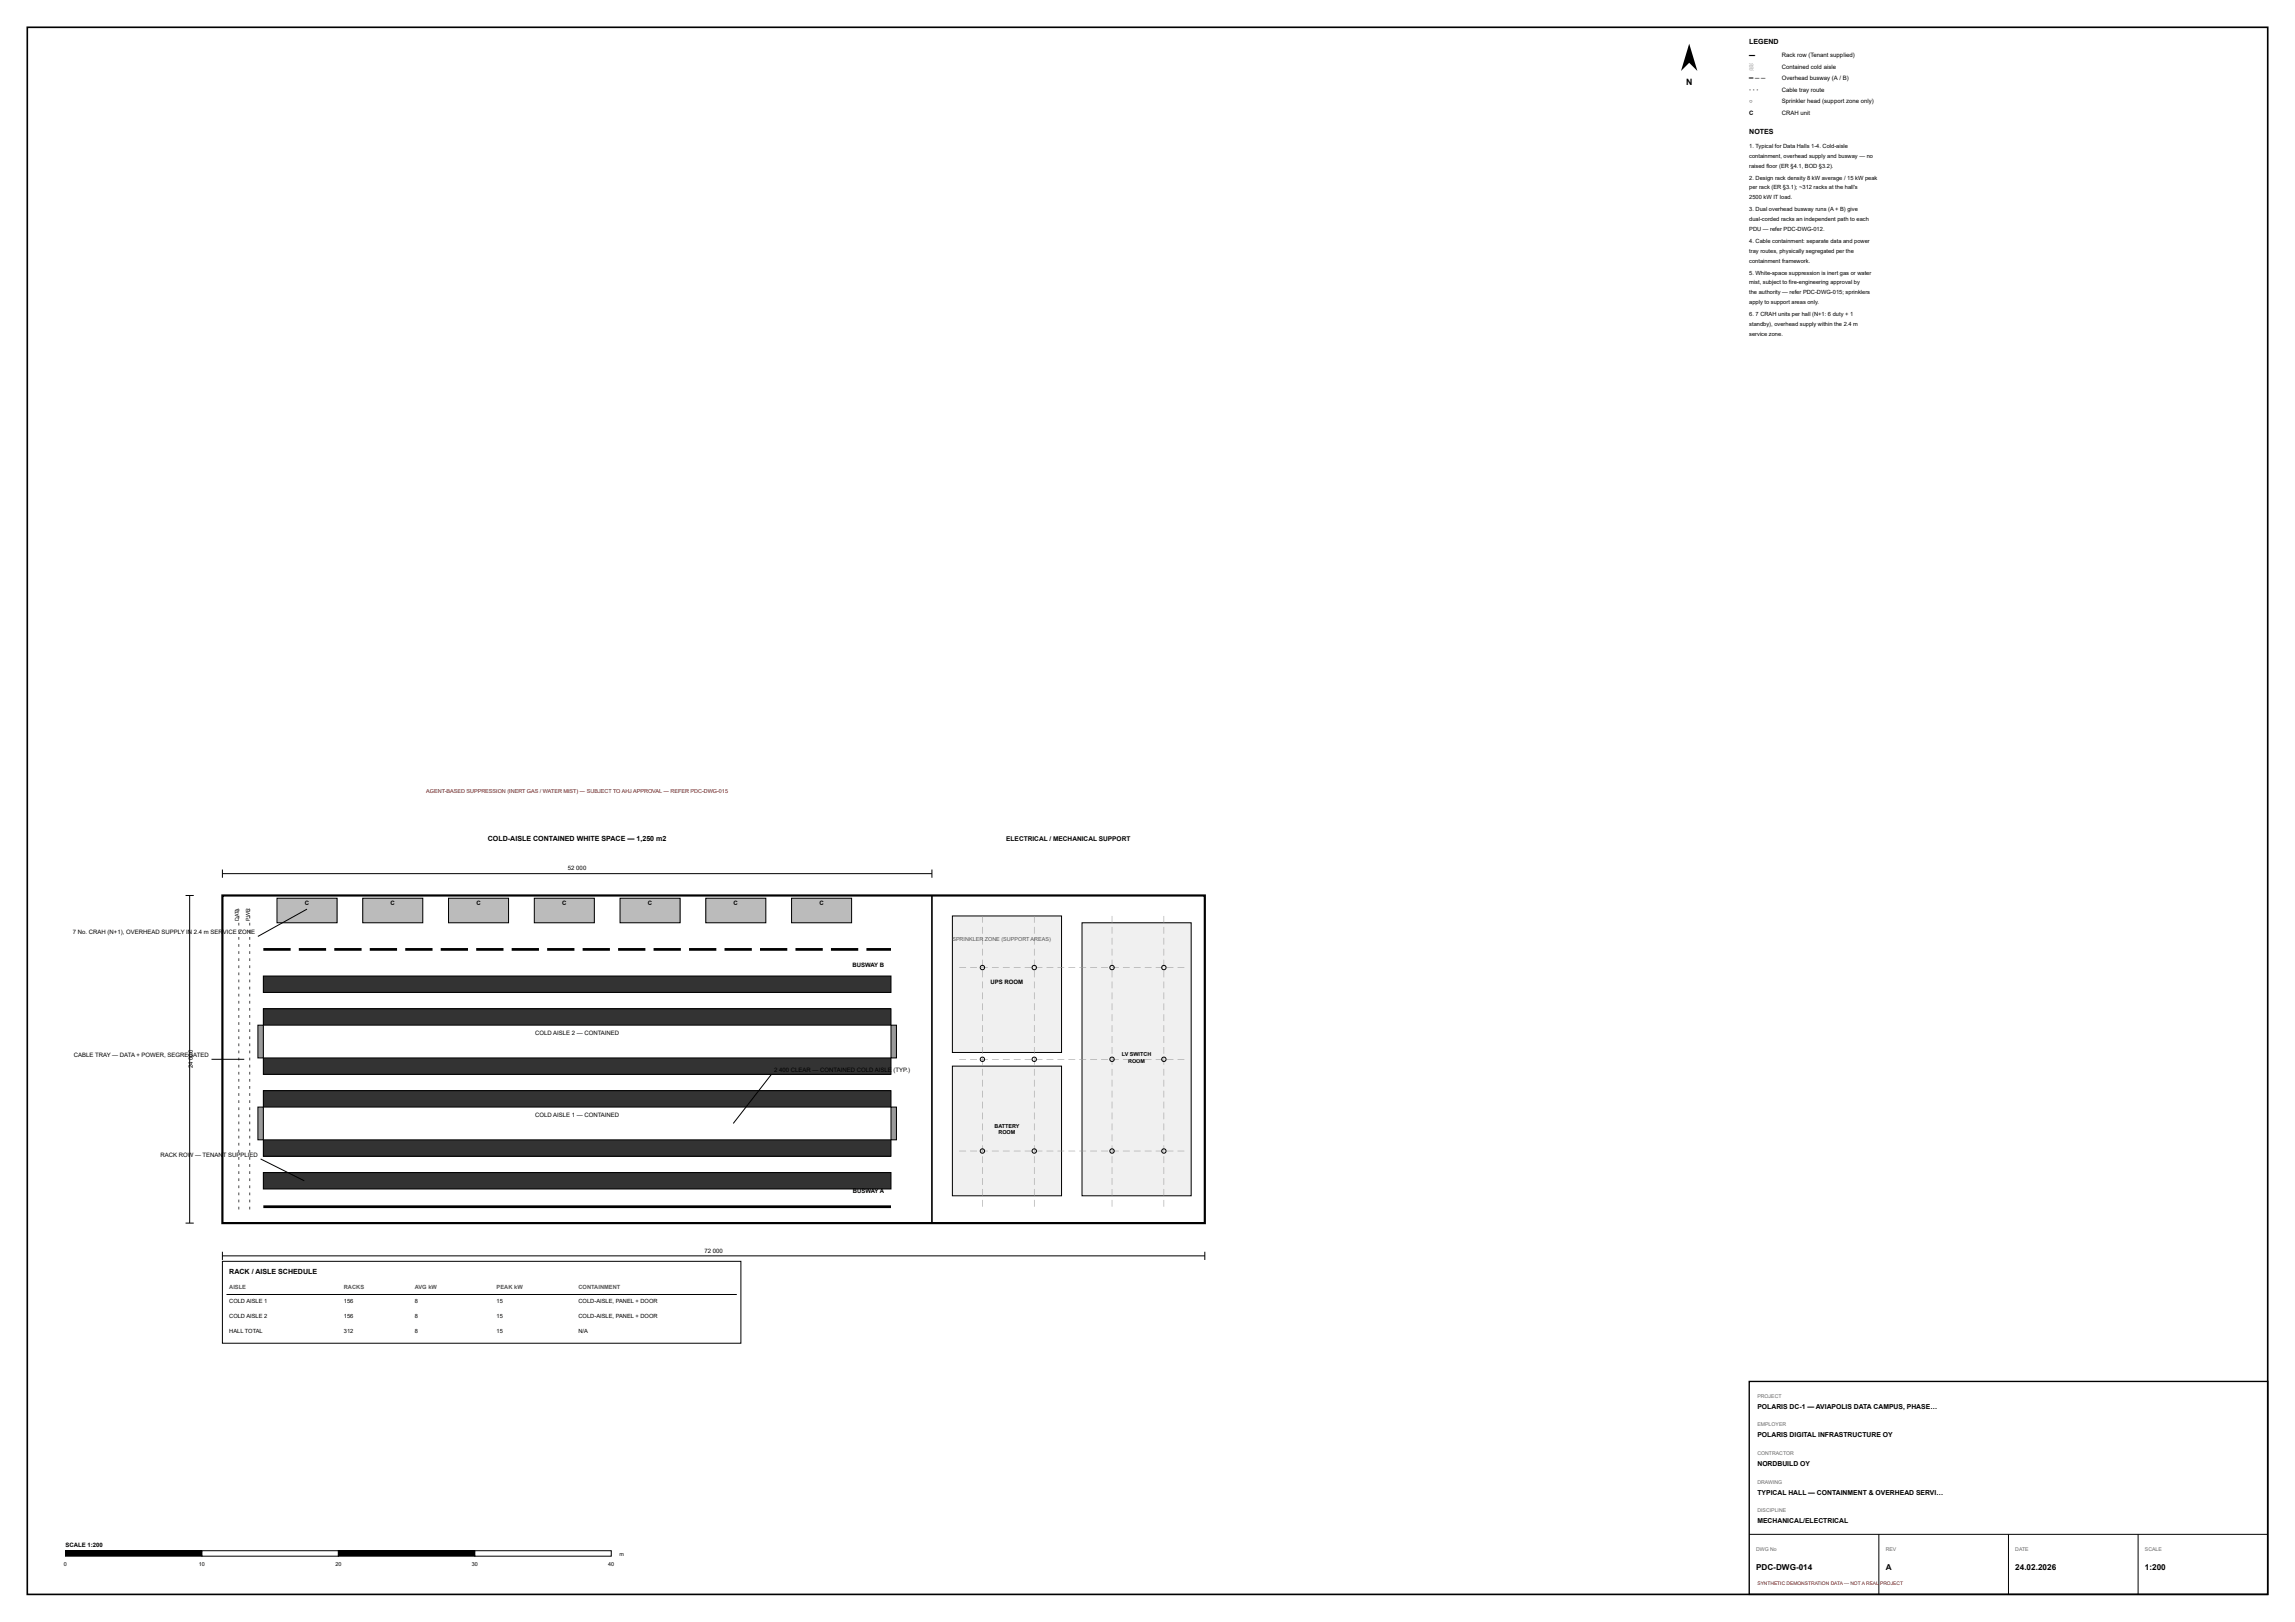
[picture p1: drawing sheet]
<svg xmlns="http://www.w3.org/2000/svg" width="841mm" height="594mm" viewBox="0 0 841 594" stroke-linecap="round" stroke-linejoin="round" font-family="sans-serif">
<defs><g id="words">
<text font-size="3.2" x="617.8" y="31">N</text>
<g font-size="3">
<text x="643.5" y="575">PDC-DWG-014</text>
<text x="691" y="575">A</text>
<text x="738.5" y="575">24.02.2026</text>
<text x="786" y="575">1:200</text>
</g>
<g font-size="2.6">
<text x="641" y="16">LEGEND</text>
<text x="641" y="49.2">NOTES</text>
<text x="178.8" y="308">COLD-AISLE CONTAINED WHITE SPACE — 1,250 m2</text>
<text x="84" y="466.6">RACK / AISLE SCHEDULE</text>
</g>
<g font-size="2.5">
<text x="644" y="516">POLARIS DC-1 — AVIAPOLIS DATA CAMPUS, PHASE…</text>
<text x="644" y="526.5">POLARIS DIGITAL INFRASTRUCTURE OY</text>
<text x="644" y="537">NORDBUILD OY</text>
<text x="644" y="547.5">TYPICAL HALL — CONTAINMENT &amp; OVERHEAD SERVI…</text>
<text x="644" y="558">MECHANICAL/ELECTRICAL</text>
</g>
<text font-size="2.4" x="368.7" y="308">ELECTRICAL / MECHANICAL SUPPORT</text>
<g font-size="2.2">
<text x="641" y="21">▬</text>
<text x="653" y="21">Rack row (Tenant supplied)</text>
<text x="641" y="25.2">░</text>
<text x="641" y="29.4">═ ─ ─</text>
<text x="653" y="25.2">Contained cold aisle</text>
<text x="653" y="29.4">Overhead busway (A / B)</text>
<text x="641" y="33.6">· · ·</text>
<text x="653" y="33.6">Cable tray route</text>
<text x="641" y="37.8">○</text>
<text x="641" y="42">C</text>
<text x="653" y="37.8">Sprinkler head (support zone only)</text>
<text x="653" y="42">CRAH unit</text>
<text x="208.1" y="318.8">52</text>
<text x="211.2" y="318.8">000</text>
<text x="111.7" y="331.5">C</text>
<text x="143.1" y="331.5">C</text>
<text x="174.6" y="331.5">C</text>
<text x="206" y="331.5">C</text>
<text x="237.4" y="331.5">C</text>
<text x="268.8" y="331.5">C</text>
<text x="300.3" y="331.5">C</text>
<text x="26.7" y="342.2">7 No. CRAH (N+1), OVERHEAD SUPPLY IN 2.4 m SER</text>
<text x="81.6" y="342.2">VICE ZONE</text>
<text x="312.4" y="354.2">BUSWAY B</text>
<text x="363" y="360.5">UPS ROOM</text>
<text x="196.1" y="379">COLD AISLE 2 — CONTAINED</text>
<text x="27.1" y="387.2">CABLE TRAY — DATA + POWER, SEGREGATED</text>
<text x="70.7" y="388.3" transform="rotate(-90 70.7 388.3)">000</text>
<text x="70.7" y="391.4" transform="rotate(-90 70.7 391.4)">24</text>
<text x="285.5" y="392.7">400 CLEAR — CONTAINED COLD AISLE</text>
<text x="327.4" y="392.7">(TYP.)</text>
<text x="196.1" y="409">COLD AISLE 1 — CONTAINED</text>
<text x="58.8" y="423.7">RACK ROW — TENAN</text>
<text x="81.7" y="423.7">T SUPPLIED</text>
<text x="312.5" y="437">BUSWAY A</text>
<text x="258.1" y="458.8">72</text>
<text x="261.2" y="458.8">000</text>
<text x="24" y="566.5">SCALE 1:200</text>
</g>
<g font-size="2.1">
<text x="641" y="54.2">1. Typical for Data Halls 1-4. Cold-aisle</text>
<text x="641" y="57.8">containment, overhead supply and busway — no</text>
<text x="641" y="61.4">raised floor (ER §4.1, BOD §3.2).</text>
<text x="641" y="65.8">2. Design rack density 8 kW average / 15 kW peak</text>
<text x="641" y="69.4">per rack (ER §3.1); ~312 racks at the hall's</text>
<text x="641" y="73">2500 kW IT load.</text>
<text x="641" y="77.4">3. Dual overhead busway runs (A + B) give</text>
<text x="641" y="81">dual-corded racks an independent path to each</text>
<text x="641" y="84.6">PDU — refer PDC-DWG-012.</text>
<text x="641" y="89">4. Cable containment: separate data and power</text>
<text x="641" y="92.6">tray routes, physically segregated per the</text>
<text x="641" y="96.2">containment framework.</text>
<text x="641" y="100.6">5. White-space suppression is inert gas or water</text>
<text x="641" y="104.2">mist, subject to fire-engineering approval by</text>
<text x="641" y="107.8">the authority — refer PDC-DWG-015; sprinklers</text>
<text x="641" y="111.4">apply to support areas only.</text>
<text x="641" y="115.8">6. 7 CRAH units per hall (N+1: 6 duty + 1</text>
<text x="641" y="119.4">standby), overhead supply within the 2.4 m</text>
<text x="641" y="123">service zone.</text>
<text x="84" y="477.4">COLD AISLE 1</text>
<text x="126" y="477.4">156</text>
<text x="152" y="477.4">8</text>
<text x="182" y="477.4">15</text>
<text x="212" y="477.4">COLD-AISLE, PANEL + DOOR</text>
<text x="84" y="482.8">COLD AISLE 2</text>
<text x="126" y="482.8">156</text>
<text x="152" y="482.8">8</text>
<text x="182" y="482.8">15</text>
<text x="212" y="482.8">COLD-AISLE, PANEL + DOOR</text>
<text x="84" y="488.2">HALL TOTAL</text>
<text x="126" y="488.2">312</text>
<text x="152" y="488.2">8</text>
<text x="182" y="488.2">15</text>
<text x="212" y="488.2">N/A</text>
</g>
<g font-size="2.1" fill="#555">
<text x="84" y="472">AISLE</text>
<text x="126" y="472">RACKS</text>
<text x="152" y="472">AVG kW</text>
<text x="182" y="472">PEAK kW</text>
<text x="212" y="472">CONTAINMENT</text>
</g>
<text font-size="2" fill="#a00" x="156.2" y="290.5">AGENT-BASED SUPPRESSION (INERT GAS / WATER MIST) — SUBJECT TO AHJ APPROVAL — REFER PDC-DWG-015</text>
<g font-size="2" fill="#555">
<text x="349" y="344.5">SPRINKLER</text>
<text x="360.9" y="344.5">ZONE (SUPPORT A</text>
<text x="379" y="344.5">REAS)</text>
</g>
<g font-size="2">
<text x="411.1" y="386.8">LV SWITCH</text>
<text x="413.4" y="389.2">ROOM</text>
<text x="364.4" y="413">BATTERY</text>
<text x="365.9" y="415.4">ROOM</text>
<text x="227" y="570">m</text>
<text x="23.4" y="573.5">0</text>
<text x="72.9" y="573.5">10</text>
<text x="122.9" y="573.5">20</text>
<text x="172.9" y="573.5">30</text>
<text x="222.9" y="573.5">40</text>
</g>
<g font-size="1.9">
<text x="87.5" y="337.4" transform="rotate(-90 87.5 337.4)">DATA</text>
<text x="91.5" y="337.2" transform="rotate(-90 91.5 337.2)">PWR</text>
</g>
<g font-size="1.9" fill="#666">
<text x="644" y="512">PROJECT</text>
<text x="644" y="522.5">EMPLOYER</text>
<text x="644" y="533">CONTRACTOR</text>
<text x="644" y="543.5">DRAWING</text>
<text x="644" y="554">DISCIPLINE</text>
<text x="643.5" y="568">DWG No</text>
<text x="691" y="568">REV</text>
<text x="738.5" y="568">DATE</text>
<text x="786" y="568">SCALE</text>
</g>
<g font-size="1.8" fill="#a00">
<text x="644" y="580.5">SYNTHETIC DEMONSTRATION DATA — NOT A REAL</text>
<text x="689" y="580.5">PROJECT</text>
</g>
</g></defs>
<path d="M10 10h821v574h-821zM341.5 328v120" fill="none" stroke="#000" stroke-width=".6"/>
<path d="M81.5 328h360v120h-360z" fill="none" stroke="#000" stroke-width=".8" stroke-linecap="butt"/>
<path d="M96.5 429.5h230v6h-230z" fill="#333"/>
<path d="M96.5 429.5h230v6h-230z" fill="none" stroke="#000" stroke-width=".37"/>
<path d="M96.5 417.5h230v6h-230z" fill="#333"/>
<path d="M96.5 417.5h230v6h-230z" fill="none" stroke="#000" stroke-width=".37"/>
<path d="M96.5 399.5h230v6h-230z" fill="#333"/>
<path d="M96.5 399.5h230v6h-230z" fill="none" stroke="#000" stroke-width=".37"/>
<path d="M96.5 387.5h230v6h-230z" fill="#333"/>
<path d="M96.5 387.5h230v6h-230z" fill="none" stroke="#000" stroke-width=".37"/>
<path d="M96.5 369.5h230v6h-230z" fill="#333"/>
<path d="M96.5 369.5h230v6h-230z" fill="none" stroke="#000" stroke-width=".37"/>
<path d="M96.5 357.5h230v6h-230z" fill="#333"/>
<path d="M96.5 357.5h230v6h-230z" fill="none" stroke="#000" stroke-width=".37"/>
<path d="M94.5 405.5h2v12h-2z" fill="#999"/>
<path d="M94.5 405.5h2v12h-2z" fill="none" stroke="#000" stroke-width=".37"/>
<path d="M326.5 405.5h2v12h-2z" fill="#999"/>
<path d="M326.5 405.5h2v12h-2z" fill="none" stroke="#000" stroke-width=".37"/>
<path d="M94.5 375.5h2v12h-2z" fill="#999"/>
<path d="M94.5 375.5h2v12h-2z" fill="none" stroke="#000" stroke-width=".37"/>
<path d="M326.5 375.5h2v12h-2z" fill="#999"/>
<path d="M326.5 375.5h2v12h-2zM95.5 424.5l16 8" fill="none" stroke="#000" stroke-width=".37"/>
<path d="M96.5 442h230" fill="none" stroke="#000" stroke-width="1" stroke-linecap="butt"/>
<path d="M96.5 347.2h10v1h-10zM109.5 347.2h10v1h-10zM122.5 347.2h10v1h-10zM135.5 347.2h10v1h-10zM148.5 347.2h10v1h-10zM161.5 347.2h10v1h-10zM174.5 347.2h10v1h-10zM187.5 347.2h10v1h-10zM200.5 347.2h10v1h-10zM213.5 347.2h10v1h-10zM226.5 347.2h10v1h-10zM239.5 347.2h10v1h-10zM252.5 347.2h10v1h-10zM265.5 347.2h10v1h-10zM278.5 347.2h10v1h-10zM291.5 347.2h10v1h-10zM304.5 347.2h10v1h-10zM317.5 347.2h9v1h-9z" fill="#000"/>
<g fill="#555">
<path d="M87.3 442h.4v1h-.4zM87.3 439.4h.4v1h-.4zM87.3 436.8h.4v1h-.4zM87.3 434.2h.4v1h-.4zM87.3 431.6h.4v1h-.4zM87.3 429h.4v1h-.4zM87.3 426.4h.4v1h-.4zM87.3 423.8h.4v1h-.4zM87.3 421.2h.4v1h-.4zM87.3 418.6h.4v1h-.4zM87.3 416h.4v1h-.4zM87.3 413.4h.4v1h-.4zM87.3 410.8h.4v1h-.4zM87.3 408.2h.4v1h-.4zM87.3 405.6h.4v1h-.4zM87.3 403h.4v1h-.4zM87.3 400.4h.4v1h-.4zM87.3 397.8h.4v1h-.4zM87.3 395.2h.4v1h-.4zM87.3 392.6h.4v1h-.4zM87.3 390h.4v1h-.4zM87.3 387.4h.4v1h-.4zM87.3 384.8h.4v1h-.4zM87.3 382.2h.4v1h-.4zM87.3 379.6h.4v1h-.4zM87.3 377h.4v1h-.4zM87.3 374.4h.4v1h-.4zM87.3 371.8h.4v1h-.4zM87.3 369.2h.4v1h-.4zM87.3 366.6h.4v1h-.4zM87.3 364h.4v1h-.4zM87.3 361.4h.4v1h-.4zM87.3 358.8h.4v1h-.4zM87.3 356.2h.4v1h-.4zM87.3 353.6h.4v1h-.4zM87.3 351h.4v1h-.4zM87.3 348.4h.4v1h-.4zM87.3 345.8h.4v1h-.4zM87.3 343.2h.4v1h-.4zM87.3 340.6h.4v1h-.4zM87.3 338h.4v1h-.4zM87.3 335.4h.4v1h-.4zM87.3 333h.4v.8h-.4z"/>
<path d="M91.3 442h.4v1h-.4zM91.3 439.4h.4v1h-.4zM91.3 436.8h.4v1h-.4zM91.3 434.2h.4v1h-.4zM91.3 431.6h.4v1h-.4zM91.3 429h.4v1h-.4zM91.3 426.4h.4v1h-.4zM91.3 423.8h.4v1h-.4zM91.3 421.2h.4v1h-.4zM91.3 418.6h.4v1h-.4zM91.3 416h.4v1h-.4zM91.3 413.4h.4v1h-.4zM91.3 410.8h.4v1h-.4zM91.3 408.2h.4v1h-.4zM91.3 405.6h.4v1h-.4zM91.3 403h.4v1h-.4zM91.3 400.4h.4v1h-.4zM91.3 397.8h.4v1h-.4zM91.3 395.2h.4v1h-.4zM91.3 392.6h.4v1h-.4zM91.3 390h.4v1h-.4zM91.3 387.4h.4v1h-.4zM91.3 384.8h.4v1h-.4zM91.3 382.2h.4v1h-.4zM91.3 379.6h.4v1h-.4zM91.3 377h.4v1h-.4zM91.3 374.4h.4v1h-.4zM91.3 371.8h.4v1h-.4zM91.3 369.2h.4v1h-.4zM91.3 366.6h.4v1h-.4zM91.3 364h.4v1h-.4zM91.3 361.4h.4v1h-.4zM91.3 358.8h.4v1h-.4zM91.3 356.2h.4v1h-.4zM91.3 353.6h.4v1h-.4zM91.3 351h.4v1h-.4zM91.3 348.4h.4v1h-.4zM91.3 345.8h.4v1h-.4zM91.3 343.2h.4v1h-.4zM91.3 340.6h.4v1h-.4zM91.3 338h.4v1h-.4zM91.3 335.4h.4v1h-.4zM91.3 333h.4v.8h-.4z"/>
</g>
<path d="M77.5 388h12" fill="none" stroke="#000" stroke-width=".37"/>
<path d="M101.5 329h22v9h-22z" fill="#bbb"/>
<path d="M101.5 329h22v9h-22z" fill="none" stroke="#000" stroke-width=".37"/>
<path d="M132.9 329h22v9h-22z" fill="#bbb"/>
<path d="M132.9 329h22v9h-22z" fill="none" stroke="#000" stroke-width=".37"/>
<path d="M164.4 329h22v9h-22z" fill="#bbb"/>
<path d="M164.4 329h22v9h-22z" fill="none" stroke="#000" stroke-width=".37"/>
<path d="M195.8 329h22v9h-22z" fill="#bbb"/>
<path d="M195.8 329h22v9h-22z" fill="none" stroke="#000" stroke-width=".37"/>
<path d="M227.2 329h22v9h-22z" fill="#bbb"/>
<path d="M227.2 329h22v9h-22z" fill="none" stroke="#000" stroke-width=".37"/>
<path d="M258.6 329h22v9h-22z" fill="#bbb"/>
<path d="M258.6 329h22v9h-22z" fill="none" stroke="#000" stroke-width=".37"/>
<path d="M290.1 329h22v9h-22z" fill="#bbb"/>
<path d="M112.5 333l-18 10M290.1 329h22v9h-22z" fill="none" stroke="#000" stroke-width=".37"/>
<path d="M349 335.5h40v50h-40z" fill="#f0f0f0"/>
<path d="M349 335.5h40v50h-40z" fill="none" stroke="#000" stroke-width=".37"/>
<path d="M349 390.5h40v47.5h-40z" fill="#f0f0f0"/>
<path d="M349 390.5h40v47.5h-40z" fill="none" stroke="#000" stroke-width=".37"/>
<path d="M396.5 338h40v100h-40z" fill="#f0f0f0"/>
<path d="M396.5 338h40v100h-40z" fill="none" stroke="#000" stroke-width=".37"/>
<g fill="#999">
<path d="M359.9 439.5h.2v2.5h-.2zM359.9 435.5h.2v2.5h-.2zM359.9 431.5h.2v2.5h-.2zM359.9 427.5h.2v2.5h-.2zM359.9 423.5h.2v2.5h-.2zM359.9 419.5h.2v2.5h-.2zM359.9 415.5h.2v2.5h-.2zM359.9 411.5h.2v2.5h-.2zM359.9 407.5h.2v2.5h-.2zM359.9 403.5h.2v2.5h-.2zM359.9 399.5h.2v2.5h-.2zM359.9 395.5h.2v2.5h-.2zM359.9 391.5h.2v2.5h-.2zM359.9 387.5h.2v2.5h-.2zM359.9 383.5h.2v2.5h-.2zM359.9 379.5h.2v2.5h-.2zM359.9 375.5h.2v2.5h-.2zM359.9 371.5h.2v2.5h-.2zM359.9 367.5h.2v2.5h-.2zM359.9 363.5h.2v2.5h-.2zM359.9 359.5h.2v2.5h-.2zM359.9 355.5h.2v2.5h-.2zM359.9 351.5h.2v2.5h-.2zM359.9 347.5h.2v2.5h-.2zM359.9 343.5h.2v2.5h-.2zM359.9 339.5h.2v2.5h-.2zM359.9 335.5h.2v2.5h-.2z"/>
<path d="M378.9 439.5h.2v2.5h-.2zM378.9 435.5h.2v2.5h-.2zM378.9 431.5h.2v2.5h-.2zM378.9 427.5h.2v2.5h-.2zM378.9 423.5h.2v2.5h-.2zM378.9 419.5h.2v2.5h-.2zM378.9 415.5h.2v2.5h-.2zM378.9 411.5h.2v2.5h-.2zM378.9 407.5h.2v2.5h-.2zM378.9 403.5h.2v2.5h-.2zM378.9 399.5h.2v2.5h-.2zM378.9 395.5h.2v2.5h-.2zM378.9 391.5h.2v2.5h-.2zM378.9 387.5h.2v2.5h-.2zM378.9 383.5h.2v2.5h-.2zM378.9 379.5h.2v2.5h-.2zM378.9 375.5h.2v2.5h-.2zM378.9 371.5h.2v2.5h-.2zM378.9 367.5h.2v2.5h-.2zM378.9 363.5h.2v2.5h-.2zM378.9 359.5h.2v2.5h-.2zM378.9 355.5h.2v2.5h-.2zM378.9 351.5h.2v2.5h-.2zM378.9 347.5h.2v2.5h-.2zM378.9 343.5h.2v2.5h-.2zM378.9 339.5h.2v2.5h-.2zM378.9 335.5h.2v2.5h-.2z"/>
<path d="M407.4 439.5h.2v2.5h-.2zM407.4 435.5h.2v2.5h-.2zM407.4 431.5h.2v2.5h-.2zM407.4 427.5h.2v2.5h-.2zM407.4 423.5h.2v2.5h-.2zM407.4 419.5h.2v2.5h-.2zM407.4 415.5h.2v2.5h-.2zM407.4 411.5h.2v2.5h-.2zM407.4 407.5h.2v2.5h-.2zM407.4 403.5h.2v2.5h-.2zM407.4 399.5h.2v2.5h-.2zM407.4 395.5h.2v2.5h-.2zM407.4 391.5h.2v2.5h-.2zM407.4 387.5h.2v2.5h-.2zM407.4 383.5h.2v2.5h-.2zM407.4 379.5h.2v2.5h-.2zM407.4 375.5h.2v2.5h-.2zM407.4 371.5h.2v2.5h-.2zM407.4 367.5h.2v2.5h-.2zM407.4 363.5h.2v2.5h-.2zM407.4 359.5h.2v2.5h-.2zM407.4 355.5h.2v2.5h-.2zM407.4 351.5h.2v2.5h-.2zM407.4 347.5h.2v2.5h-.2zM407.4 343.5h.2v2.5h-.2zM407.4 339.5h.2v2.5h-.2zM407.4 335.5h.2v2.5h-.2z"/>
<path d="M426.4 439.5h.2v2.5h-.2zM426.4 435.5h.2v2.5h-.2zM426.4 431.5h.2v2.5h-.2zM426.4 427.5h.2v2.5h-.2zM426.4 423.5h.2v2.5h-.2zM426.4 419.5h.2v2.5h-.2zM426.4 415.5h.2v2.5h-.2zM426.4 411.5h.2v2.5h-.2zM426.4 407.5h.2v2.5h-.2zM426.4 403.5h.2v2.5h-.2zM426.4 399.5h.2v2.5h-.2zM426.4 395.5h.2v2.5h-.2zM426.4 391.5h.2v2.5h-.2zM426.4 387.5h.2v2.5h-.2zM426.4 383.5h.2v2.5h-.2zM426.4 379.5h.2v2.5h-.2zM426.4 375.5h.2v2.5h-.2zM426.4 371.5h.2v2.5h-.2zM426.4 367.5h.2v2.5h-.2zM426.4 363.5h.2v2.5h-.2zM426.4 359.5h.2v2.5h-.2zM426.4 355.5h.2v2.5h-.2zM426.4 351.5h.2v2.5h-.2zM426.4 347.5h.2v2.5h-.2zM426.4 343.5h.2v2.5h-.2zM426.4 339.5h.2v2.5h-.2zM426.4 335.5h.2v2.5h-.2z"/>
<path d="M351.5 421.5h2.5v.2h-2.5zM355.5 421.5h2.5v.2h-2.5zM359.5 421.5h2.5v.2h-2.5zM363.5 421.5h2.5v.2h-2.5zM367.5 421.5h2.5v.2h-2.5zM371.5 421.5h2.5v.2h-2.5zM375.5 421.5h2.5v.2h-2.5zM379.5 421.5h2.5v.2h-2.5zM383.5 421.5h2.5v.2h-2.5zM387.5 421.5h2.5v.2h-2.5zM391.5 421.5h2.5v.2h-2.5zM395.5 421.5h2.5v.2h-2.5zM399.5 421.5h2.5v.2h-2.5zM403.5 421.5h2.5v.2h-2.5zM407.5 421.5h2.5v.2h-2.5zM411.5 421.5h2.5v.2h-2.5zM415.5 421.5h2.5v.2h-2.5zM419.5 421.5h2.5v.2h-2.5zM423.5 421.5h2.5v.2h-2.5zM427.5 421.5h2.5v.2h-2.5zM431.5 421.5h2.5v.2h-2.5z"/>
</g>
<g fill="none" stroke="#000" stroke-width=".37">
<circle cx="360" cy="421.6" r=".8"/>
<circle cx="379" cy="421.6" r=".8"/>
<circle cx="407.5" cy="421.6" r=".8"/>
<circle cx="426.5" cy="421.6" r=".8"/>
</g>
<path d="M351.5 387.9h2.5v.2h-2.5zM355.5 387.9h2.5v.2h-2.5zM359.5 387.9h2.5v.2h-2.5zM363.5 387.9h2.5v.2h-2.5zM367.5 387.9h2.5v.2h-2.5zM371.5 387.9h2.5v.2h-2.5zM375.5 387.9h2.5v.2h-2.5zM379.5 387.9h2.5v.2h-2.5zM383.5 387.9h2.5v.2h-2.5zM387.5 387.9h2.5v.2h-2.5zM391.5 387.9h2.5v.2h-2.5zM395.5 387.9h2.5v.2h-2.5zM399.5 387.9h2.5v.2h-2.5zM403.5 387.9h2.5v.2h-2.5zM407.5 387.9h2.5v.2h-2.5zM411.5 387.9h2.5v.2h-2.5zM415.5 387.9h2.5v.2h-2.5zM419.5 387.9h2.5v.2h-2.5zM423.5 387.9h2.5v.2h-2.5zM427.5 387.9h2.5v.2h-2.5zM431.5 387.9h2.5v.2h-2.5z" fill="#999"/>
<g fill="none" stroke="#000" stroke-width=".37">
<circle cx="360" cy="388" r=".8"/>
<circle cx="379" cy="388" r=".8"/>
<circle cx="407.5" cy="388" r=".8"/>
<circle cx="426.5" cy="388" r=".8"/>
</g>
<path d="M351.5 354.3h2.5v.2h-2.5zM355.5 354.3h2.5v.2h-2.5zM359.5 354.3h2.5v.2h-2.5zM363.5 354.3h2.5v.2h-2.5zM367.5 354.3h2.5v.2h-2.5zM371.5 354.3h2.5v.2h-2.5zM375.5 354.3h2.5v.2h-2.5zM379.5 354.3h2.5v.2h-2.5zM383.5 354.3h2.5v.2h-2.5zM387.5 354.3h2.5v.2h-2.5zM391.5 354.3h2.5v.2h-2.5zM395.5 354.3h2.5v.2h-2.5zM399.5 354.3h2.5v.2h-2.5zM403.5 354.3h2.5v.2h-2.5zM407.5 354.3h2.5v.2h-2.5zM411.5 354.3h2.5v.2h-2.5zM415.5 354.3h2.5v.2h-2.5zM419.5 354.3h2.5v.2h-2.5zM423.5 354.3h2.5v.2h-2.5zM427.5 354.3h2.5v.2h-2.5zM431.5 354.3h2.5v.2h-2.5z" fill="#999"/>
<g fill="none" stroke="#000" stroke-width=".37">
<path d="M81.5 318.5v3M81.5 320h260M341.5 318.5v3M68 328h3M69.5 328v120M282.7 393.5l-14 18M68 448h3M81.5 460h360M81.5 458.5v3M441.5 458.5v3"/>
<circle cx="360" cy="354.4" r=".8"/>
<circle cx="379" cy="354.4" r=".8"/>
<circle cx="407.5" cy="354.4" r=".8"/>
<circle cx="426.5" cy="354.4" r=".8"/>
</g>
<path d="M81.5 462h190v30h-190z" fill="#fff"/>
<path d="M81.5 462h190v30h-190zM83 474.1h187M24 568h50v2h-50z" fill="none" stroke="#000" stroke-width=".37"/>
<path d="M619 16l3 10-3-3-3 3zM24 568h50v2h-50z" fill="#000"/>
<path d="M74 568h50v2h-50z" fill="#fff"/>
<path d="M74 568h50v2h-50zM124 568h50v2h-50z" fill="none" stroke="#000" stroke-width=".37"/>
<path d="M124 568h50v2h-50z" fill="#000"/>
<path d="M174 568h50v2h-50z" fill="#fff"/>
<path d="M174 568h50v2h-50zM641 562h190M688.5 562v22M736 562v22M783.5 562v22" fill="none" stroke="#000" stroke-width=".37"/>
<path d="M641 506h190v78h-190z" fill="none" stroke="#000" stroke-width=".5"/>
<use href="#words"/>
</svg>
